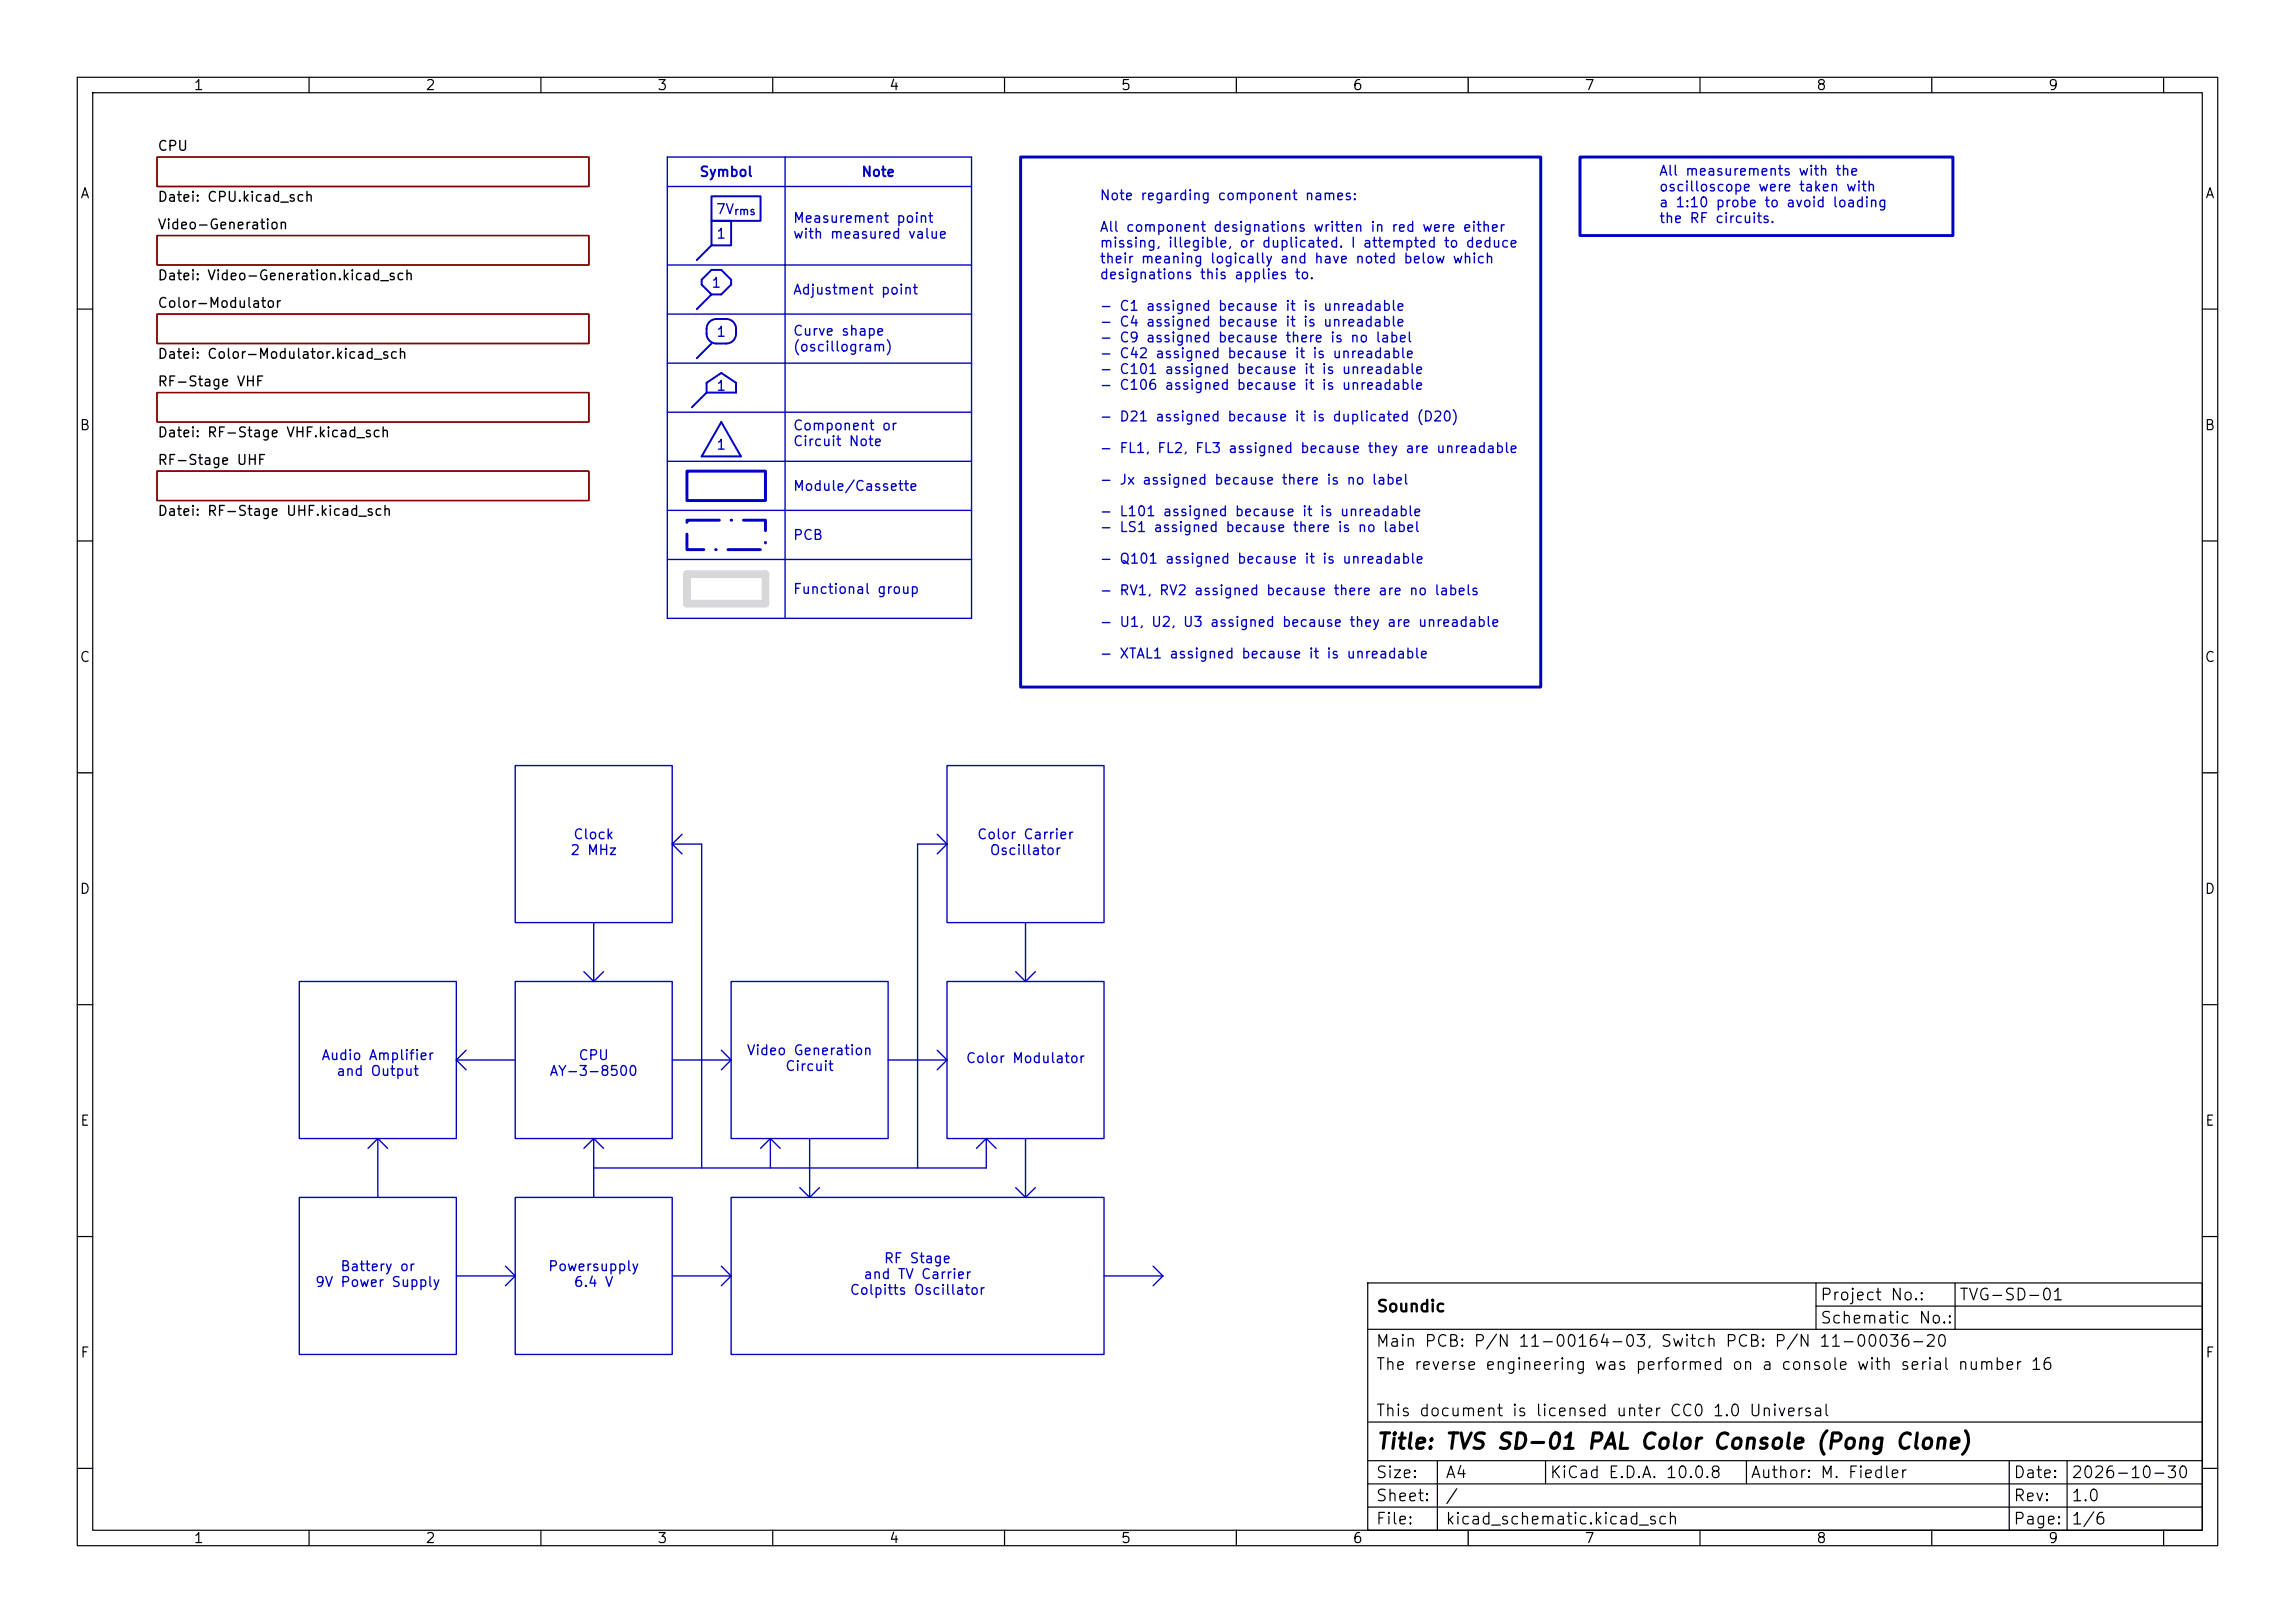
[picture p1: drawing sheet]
<svg xmlns="http://www.w3.org/2000/svg" width="297mm" height="210mm" viewBox="0 0 297 210" stroke-linecap="round" stroke-linejoin="round" font-family="sans-serif">
<defs><g id="words">
<text font-size="2" x="178" y="188">Title: TVS SD-01 PAL Color Console (Pong Clone)</text>
<g font-size="1.5">
<text x="178" y="170.1">Soundic</text>
<text x="235.5" y="168.6">Project No.:</text>
<text x="235.5" y="171.6">Schematic No.:</text>
<text x="253.5" y="168.6">TVG-SD-01</text>
<text x="178" y="174.6">Main PCB: P/N 11-00164-03, Switch PCB: P/N 11-00036-20</text>
<text x="178" y="177.6">The reverse engineering was performed on a console with serial number 16</text>
<text x="178" y="183.6">This document is licensed unter CC0 1.0 Universal</text>
<text x="178" y="191.6">Size:</text>
<text x="187" y="191.6">A4</text>
<text x="200.5" y="191.6">KiCad E.D.A. 10.0.8</text>
<text x="226.5" y="191.6">Author: M. Fiedler</text>
<text x="260.5" y="191.6">Date:</text>
<text x="268" y="191.6">2026-10-30</text>
<text x="178" y="194.6">Sheet:</text>
<text x="178" y="197.6">File:</text>
<text x="187" y="197.6">kicad_schematic.kicad_sch</text>
<text x="187" y="194.6">/</text>
<text x="260.5" y="197.6">Page:</text>
<text x="260.5" y="194.6">Rev:</text>
<text x="268" y="194.6">1.0</text>
<text x="268" y="197.6">1/6</text>
</g>
<g font-size="1.3">
<text x="25" y="12">1</text>
<text x="55" y="12">2</text>
<text x="85" y="12">3</text>
<text x="115" y="12">4</text>
<text x="145" y="12">5</text>
<text x="175" y="12">6</text>
<text x="205" y="12">7</text>
<text x="235" y="12">8</text>
<text x="265" y="12">9</text>
<text x="20.3" y="19.8">CPU</text>
<text x="10.3" y="26">A</text>
<text x="20.3" y="30">Video-Generation</text>
<text x="20.3" y="26.4">Datei: CPU.kicad_sch</text>
<text x="285.3" y="26">A</text>
<text x="20.3" y="36.6">Datei: Video-Generation.kicad_sch</text>
<text x="20.3" y="40.1">Color-Modulator</text>
<text x="20.3" y="46.7">Datei: Color-Modulator.kicad_sch</text>
<text x="20.3" y="50.3">RF-Stage VHF</text>
<text x="10.2" y="56">B</text>
<text x="20.3" y="56.9">Datei: RF-Stage VHF.kicad_sch</text>
<text x="285.2" y="56">B</text>
<text x="20.3" y="60.5">RF-Stage UHF</text>
<text x="20.3" y="67.1">Datei: RF-Stage UHF.kicad_sch</text>
<text x="10.2" y="86">C</text>
<text x="285.2" y="86">C</text>
<text x="10.2" y="116">D</text>
<text x="285.2" y="116">D</text>
<text x="10.3" y="146">E</text>
<text x="285.3" y="146">E</text>
<text x="10.3" y="176">F</text>
<text x="285.3" y="176">F</text>
<text x="25" y="200">1</text>
<text x="55" y="200">2</text>
<text x="85" y="200">3</text>
<text x="115" y="200">4</text>
<text x="145" y="200">5</text>
<text x="175" y="200">6</text>
<text x="205" y="200">7</text>
<text x="235" y="200">8</text>
<text x="265" y="200">9</text>
</g>
<g font-size="1.3" fill="#0000c2">
<text x="90.4" y="23.2">Symbol</text>
<text x="111.4" y="23.2">Note</text>
<text x="214.6" y="23">All measurements with the</text>
<text x="92.6" y="28">7V</text>
<text x="102.5" y="29.2">Measurement point</text>
<text x="142.2" y="26.2">Note regarding component names:</text>
<text x="214.6" y="25.1">oscilloscope were taken with</text>
<text x="214.6" y="27.1">a 1:10 probe to avoid loading</text>
<text x="214.6" y="29.2">the RF circuits.</text>
<text x="92.6" y="31.2">1</text>
<text x="102.5" y="31.2">with measured value</text>
<text x="142.2" y="30.3">All component designations written in red were either</text>
<text x="142.2" y="32.4">missing, illegible, or duplicated. I attempted to deduce</text>
<text x="142.2" y="34.4">their meaning logically and have noted below which</text>
<text x="92" y="37.5">1</text>
<text x="102.5" y="38.4">Adjustment point</text>
<text x="142.2" y="36.4">designations this applies to.</text>
<text x="142.2" y="40.5">- C1 assigned because it is unreadable</text>
<text x="92.6" y="43.9">1</text>
<text x="102.5" y="43.8">Curve shape</text>
<text x="102.5" y="45.8">(oscillogram)</text>
<text x="142.2" y="42.6">- C4 assigned because it is unreadable</text>
<text x="142.2" y="44.6">- C9 assigned because there is no label</text>
<text x="142.2" y="46.7">- C42 assigned because it is unreadable</text>
<text x="92.6" y="50.9">1</text>
<text x="142.2" y="48.7">- C101 assigned because it is unreadable</text>
<text x="142.2" y="50.8">- C106 assigned because it is unreadable</text>
<text x="92.6" y="58.5">1</text>
<text x="102.5" y="56">Component or</text>
<text x="102.5" y="58">Circuit Note</text>
<text x="142.2" y="54.8">- D21 assigned because it is duplicated (D20)</text>
<text x="142.2" y="58.9">- FL1, FL2, FL3 assigned because they are unreadable</text>
<text x="102.5" y="63.8">Module/Cassette</text>
<text x="142.2" y="63">- Jx assigned because there is no label</text>
<text x="102.5" y="70.2">PCB</text>
<text x="142.2" y="67.1">- L101 assigned because it is unreadable</text>
<text x="142.2" y="69.2">- LS1 assigned because there is no label</text>
<text x="102.5" y="77.2">Functional group</text>
<text x="142.2" y="73.2">- Q101 assigned because it is unreadable</text>
<text x="142.2" y="77.3">- RV1, RV2 assigned because there are no labels</text>
<text x="142.2" y="81.4">- U1, U2, U3 assigned because they are unreadable</text>
<text x="142.2" y="85.5">- XTAL1 assigned because it is unreadable</text>
<text x="73.7" y="111">2 MHz</text>
<text x="74.1" y="108.9">Clock</text>
<text x="126.4" y="108.9">Color Carrier</text>
<text x="128" y="111">Oscillator</text>
<text x="41.5" y="137.5">Audio Amplifier</text>
<text x="74.8" y="137.5">CPU</text>
<text x="96.5" y="136.9">Video Generation</text>
<text x="124.9" y="137.9">Color Modulator</text>
<text x="43.4" y="139.5">and Output</text>
<text x="71" y="139.5">AY-3-8500</text>
<text x="101.5" y="138.9">Circuit</text>
<text x="40.7" y="166.8">9V Power Supply</text>
<text x="44" y="164.8">Battery or</text>
<text x="70.8" y="164.8">Powersupply</text>
<text x="74.2" y="166.8">6.4 V</text>
<text x="109.9" y="167.9">Colpitts Oscillator</text>
<text x="111.7" y="165.8">and TV Carrier</text>
<text x="114.3" y="163.8">RF Stage</text>
</g>
<text font-size="1" fill="#0000c2" x="94.9" y="28.1">rms</text>
</g></defs>
<g fill="none" stroke="#000" stroke-width=".15">
<path d="M10 10h277v190h-277zM12 12h273v186h-273zM40 10v2M70 10v2M100 10v2M130 10v2M160 10v2M190 10v2M220 10v2M250 10v2M280 10v2M10 40h2"/>
<path d="M285 40h2M10 70h2M285 70h2M10 100h2M285 100h2M10 130h2M285 130h2M10 160h2M177 166h108v32h-108zM177 172h108M235 169h50M235 166v6"/>
<path d="M253 166v6M285 160h2M10 190h2M40 198v2M70 198v2M100 198v2M130 198v2M160 198v2M177 195h108M177 192h108M177 189h108M177 184h108"/>
<path d="M186 189v9M190 198v2M200 189v3M220 198v2M226 189v3M250 198v2M260 189v9M267.5 189v9M280 198v2M285 190h2"/>
</g>
<path d="M20.3 30.5h55.9v3.8h-55.9zM20.3 20.3h55.9v3.8h-55.9zM20.3 40.6h55.9v3.9h-55.9zM20.3 50.8h55.9v3.8h-55.9zM20.3 61h55.9v3.8h-55.9z" fill="none" stroke="#840000" stroke-width=".18"/>
<g fill="none" stroke="#0000c2" stroke-width=".18">
<path d="M86.4 24.1h39.3M86.4 34.3h39.3M86.4 20.3h39.3v59.7h-39.3zM101.6 20.3v59.7M86.4 40.6h39.3M86.4 47h39.3M86.4 53.3h39.3M86.4 59.7h39.3M86.4 66h39.3M86.4 72.4h39.3M66.7 99.1h20.3v20.3h-20.3zM122.6 99.1h20.3v20.3h-20.3z"/>
<path d="M76.8 119.4v7.6M87 109.2l1.3 1.3M87 109.2h3.8v41.9M88.3 108l-1.3 1.2M121.3 108l1.3 1.2M122.6 109.2h-3.9v41.9M122.6 109.2l-1.3 1.3M132.7 119.4v7.6M38.7 127h20.4v20.3h-20.4zM59.1 137.2l1.2 1.2M59.1 137.2h7.6M60.3 135.9l-1.2 1.3"/>
<path d="M66.7 127h20.3v20.3h-20.3zM75.6 125.7l1.2 1.3M78.1 125.7l-1.3 1.3M87 137.2h7.6M93.3 135.9l1.3 1.3M94.6 127h20.3v20.3h-20.3zM94.6 137.2l-1.3 1.2M114.9 137.2h7.7M121.3 135.9l1.3 1.3M122.6 127h20.3v20.3h-20.3zM122.6 137.2l-1.3 1.2M131.4 125.7l1.3 1.3"/>
<path d="M134 125.7l-1.3 1.3M38.7 154.9h20.4v20.4h-20.4zM48.9 147.3l1.3 1.3M48.9 147.3l-1.3 1.3M48.9 147.3v7.6M66.7 154.9h20.3v20.4h-20.3zM76.8 147.3l-1.2 1.3M76.8 147.3v7.6M76.8 147.3l1.3 1.3M94.6 154.9h48.3v20.4h-48.3zM99.7 147.3l-1.3 1.3M99.7 147.3l1.3 1.3"/>
<path d="M99.7 147.3v3.8M103.5 153.7l1.3 1.2M104.8 147.3v7.6M106 153.7l-1.2 1.2M127.6 147.3v3.8h-50.8M127.6 147.3l-1.2 1.3M127.6 147.3l1.3 1.3M131.4 153.7l1.3 1.2M132.7 147.3v7.6M134 153.7l-1.3 1.2M59.1 165.1h7.6M65.4 163.8l1.3 1.3"/>
<path d="M66.7 165.1l-1.3 1.3M87 165.1h7.6M93.3 163.8l1.3 1.3M94.6 165.1l-1.3 1.3M142.9 165.1h7.6M149.2 163.8l1.3 1.3M150.5 165.1l-1.3 1.3"/>
</g>
<path d="M90.8 36.2l1.3-1.3h1.2l1.3 1.3v.6l-1.3 1.3h-1.2l-1.3-1.3zM92.1 25.4h6.3v3.2h-6.3zM92.1 28.6h2.5v3.2h-2.5zM92.1 31.8l-1.9 1.9M92.1 38.1l-1.9 1.9M91.4 50.8l-1.9 1.9M91.4 49.5l1.9-1.2 1.9 1.2v1.3h-3.8zM91.8 41.7l.7-.4h1.5a1.28 1.28 0 0 1 1.3 1.2l-.1 .7a1.27 1.27 0 0 1-1.2 1.3h-1.3a1.27 1.27 0 0 1-1.3-1.3l.1-1zM92.1 44.5l-1.9 1.9M93.3 54.6l2.6 4.5h-5.1z" fill="none" stroke="#0000c2" stroke-width=".25"/>
<path d="M88.9 74.3h10.2v3.8h-10.2z" fill="none" stroke="#d9d9d9" stroke-width="1"/>
<path d="M132.1 20.3h67.3v68.6h-67.3zM204.5 20.3h48.2v10.2h-48.2zM88.9 61h10.2v3.8h-10.2z" fill="none" stroke="#0000c2" stroke-width=".38"/>
<path d="M88.9 67.3h10.2v3.8h-10.2z" fill="none" stroke="#0000c2" stroke-width=".38" stroke-dasharray="4.2 1.5 .1 1.5"/>
<use href="#words"/>
</svg>
